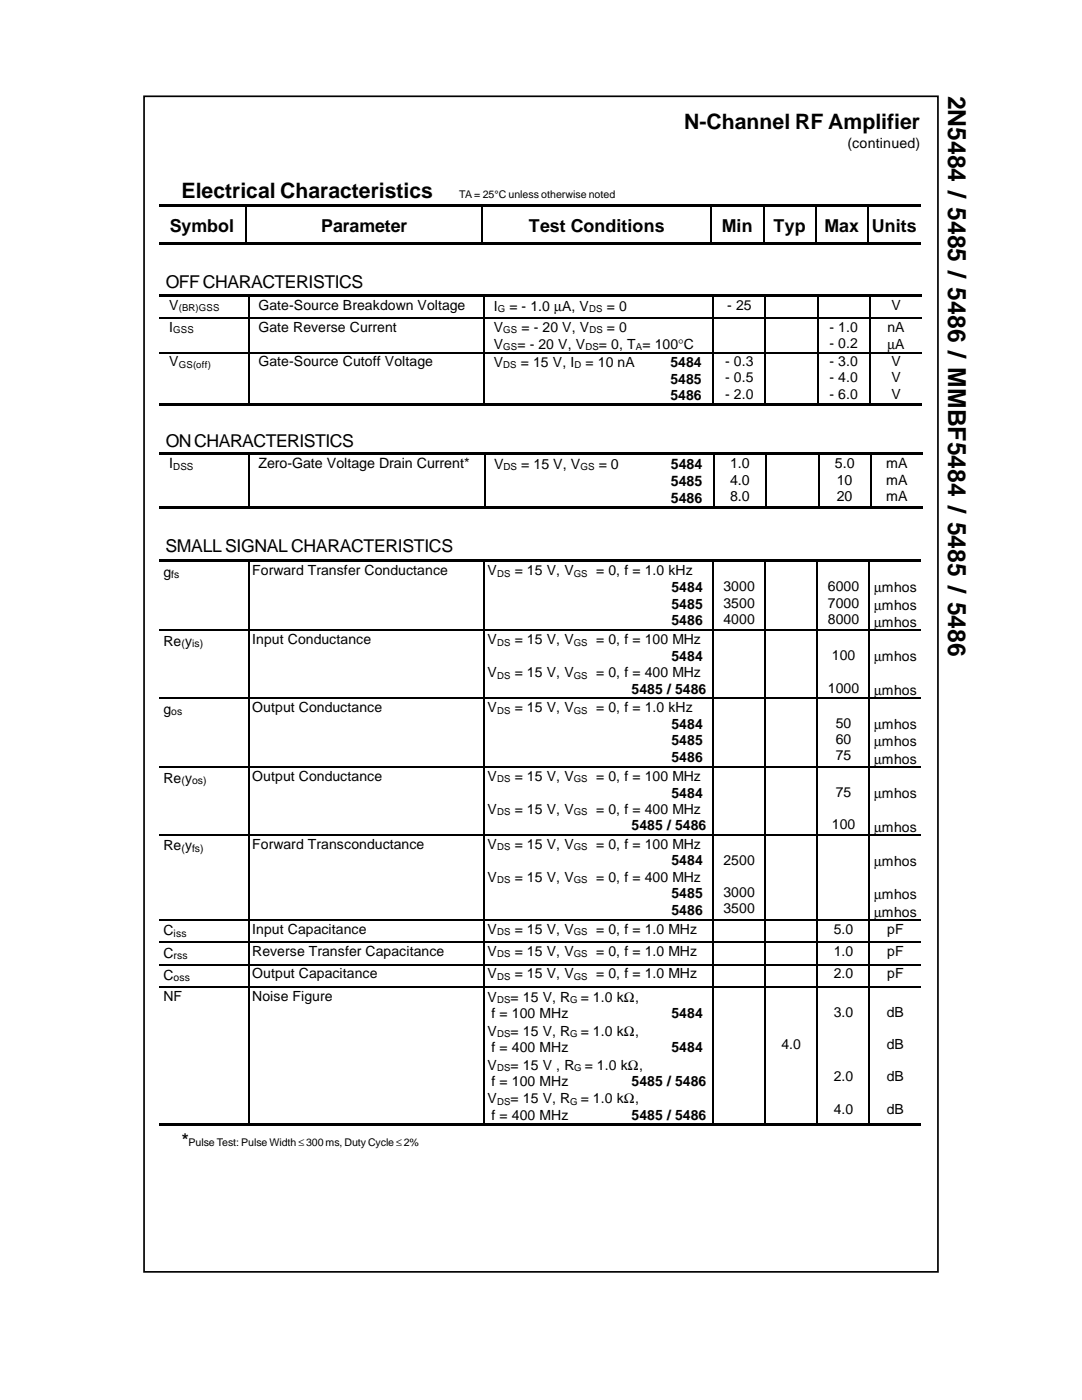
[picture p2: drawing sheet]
<svg xmlns="http://www.w3.org/2000/svg" width="216mm" height="279mm" viewBox="0 0 216 279" stroke-linecap="round" stroke-linejoin="round" font-family="sans-serif">
<defs><g id="words">
<text font-size="4.9" x="189.2" y="19.1" transform="rotate(90 189.2 19.1)">2N5484 / 5485 / 5486 / MMBF5484 / 5485 / 5486</text>
<g font-size="4.2">
<text x="136.5" y="25.7">N-Channel RF Amplifier</text>
<text x="36.2" y="39.6">Electrical Characteristics</text>
</g>
<g font-size="3.6">
<text x="33.9" y="46.3">Symbol</text>
<text x="64.1" y="46.3">Parameter</text>
<text x="105.5" y="46.3">Test Conditions</text>
<text x="144" y="46.3">Min</text>
<text x="154.3" y="46.3">Typ</text>
<text x="164.5" y="46.3">Max</text>
<text x="174" y="46.3">Units</text>
</g>
<g font-size="3.5">
<text x="33.1" y="57.5">OFF CHARACTERISTICS</text>
<text x="33.1" y="89.2">ON CHARACTERISTICS</text>
<text x="33" y="110.2">SMALL SIGNAL CHARACTERISTICS</text>
<text x="36.3" y="228.8">*</text>
</g>
<g font-size="2.8">
<text x="169.1" y="29.6">(continued)</text>
<text x="33.8" y="61.8">V</text>
<text x="51.6" y="61.8">Gate-Source Breakdown Voltage</text>
<text x="98.5" y="62.1">I</text>
<text x="101.6" y="62.1">= - 1.0 µA, V</text>
<text x="121.1" y="62.1">= 0</text>
<text x="145.1" y="61.8">- 25</text>
<text x="177.9" y="61.8">V</text>
<text x="33.8" y="66.3">I</text>
<text x="51.6" y="66.3">Gate Reverse Current</text>
<text x="98.5" y="69.7">V</text>
<text x="98.5" y="66.3">V</text>
<text x="103.3" y="69.7">= - 20 V, V</text>
<text x="104.1" y="66.3">= - 20 V, V</text>
<text x="119.5" y="69.7">= 0, T = 100°C</text>
<text x="121.1" y="66.3">= 0</text>
<text x="165.5" y="66.3">- 1.0</text>
<text x="165.5" y="69.5">- 0.2</text>
<text x="177.1" y="66.3">nA</text>
<text x="177.1" y="69.7">µA</text>
<text x="33.8" y="73.1">V</text>
<text x="51.6" y="73.1">Gate-Source Cutoff Voltage</text>
<text x="98.5" y="73.2">V</text>
<text x="103.9" y="73.2">= 15 V, I</text>
<text x="116.8" y="73.2">= 10 nA</text>
<text x="133.8" y="73.2">5484</text>
<text x="133.8" y="76.5">5485</text>
<text x="144.7" y="73.1">- 0.3</text>
<text x="144.7" y="76.3">- 0.5</text>
<text x="165.5" y="73.1">- 3.0</text>
<text x="165.5" y="76.3">- 4.0</text>
<text x="177.9" y="73.1">V</text>
<text x="177.9" y="76.3">V</text>
<text x="133.8" y="79.9">5486</text>
<text x="144.7" y="79.5">- 2.0</text>
<text x="165.5" y="79.5">- 6.0</text>
<text x="177.9" y="79.5">V</text>
<text x="33.8" y="93.5">I</text>
<text x="51.6" y="93.5">Zero-Gate Voltage Drain Current*</text>
<text x="98.6" y="93.6">V</text>
<text x="104" y="93.6">= 15 V, V</text>
<text x="119.5" y="93.6">= 0</text>
<text x="133.9" y="93.6">5484</text>
<text x="145.7" y="93.5">1.0</text>
<text x="166.6" y="93.5">5.0</text>
<text x="176.8" y="93.5">mA</text>
<text x="133.9" y="96.9">5485</text>
<text x="133.9" y="100.3">5486</text>
<text x="145.7" y="96.7">4.0</text>
<text x="145.7" y="100">8.0</text>
<text x="167" y="96.7">10</text>
<text x="167" y="100">20</text>
<text x="176.8" y="96.7">mA</text>
<text x="176.8" y="100">mA</text>
<text x="32.6" y="115.1">g</text>
<text x="50.3" y="114.8">Forward Transfer Conductance</text>
<text x="97.3" y="114.8">V</text>
<text x="102.7" y="114.8">= 15 V, V</text>
<text x="119" y="114.8">= 0, f = 1.0 kHz</text>
<text x="134" y="118.1">5484</text>
<text x="144.4" y="118">3000</text>
<text x="165.2" y="118">6000</text>
<text x="174.4" y="118.2">µmhos</text>
<text x="134" y="121.5">5485</text>
<text x="134" y="124.8">5486</text>
<text x="144.4" y="121.2">3500</text>
<text x="144.4" y="124.5">4000</text>
<text x="165.2" y="121.2">7000</text>
<text x="165.2" y="124.5">8000</text>
<text x="174.4" y="121.7">µmhos</text>
<text x="174.4" y="125.1">µmhos</text>
<text x="32.6" y="128.9">Re y</text>
<text x="50.3" y="128.6">Input Conductance</text>
<text x="97.3" y="128.6">V</text>
<text x="102.7" y="128.6">= 15 V, V</text>
<text x="119" y="128.6">= 0, f = 100 MHz</text>
<text x="134" y="131.9">5484</text>
<text x="166" y="131.8">100</text>
<text x="174.4" y="132">µmhos</text>
<text x="97.3" y="135.1">V</text>
<text x="102.7" y="135.1">= 15 V, V</text>
<text x="119" y="135.1">= 0, f = 400 MHz</text>
<text x="32.6" y="142.4">g</text>
<text x="50.3" y="142.1">Output Conductance</text>
<text x="97.3" y="142.1">V</text>
<text x="102.7" y="142.1">= 15 V, V</text>
<text x="119" y="142.1">= 0, f = 1.0 kHz</text>
<text x="126" y="138.4">5485 / 5486</text>
<text x="165.2" y="138.2">1000</text>
<text x="174.4" y="138.6">µmhos</text>
<text x="134" y="145.4">5484</text>
<text x="134" y="148.8">5485</text>
<text x="166.8" y="145.3">50</text>
<text x="166.8" y="148.5">60</text>
<text x="174.4" y="145.5">µmhos</text>
<text x="174.4" y="149">µmhos</text>
<text x="50.3" y="155.9">Output Conductance</text>
<text x="97.3" y="155.9">V</text>
<text x="102.7" y="155.9">= 15 V, V</text>
<text x="119" y="155.9">= 0, f = 100 MHz</text>
<text x="134" y="152.1">5486</text>
<text x="166.8" y="151.8">75</text>
<text x="174.4" y="152.4">µmhos</text>
<text x="32.6" y="156.2">Re y</text>
<text x="134" y="159.2">5484</text>
<text x="166.8" y="159.1">75</text>
<text x="174.4" y="159.3">µmhos</text>
<text x="97.3" y="162.4">V</text>
<text x="102.7" y="162.4">= 15 V, V</text>
<text x="119" y="162.4">= 0, f = 400 MHz</text>
<text x="126" y="165.7">5485 / 5486</text>
<text x="166" y="165.5">100</text>
<text x="174.4" y="165.9">µmhos</text>
<text x="32.6" y="169.7">Re y</text>
<text x="50.3" y="169.4">Forward Transconductance</text>
<text x="97.3" y="169.4">V</text>
<text x="102.7" y="169.4">= 15 V, V</text>
<text x="119" y="169.4">= 0, f = 100 MHz</text>
<text x="134" y="172.7">5484</text>
<text x="144.4" y="172.6">2500</text>
<text x="174.4" y="172.8">µmhos</text>
<text x="97.3" y="176">V</text>
<text x="102.7" y="176">= 15 V, V</text>
<text x="119" y="176">= 0, f = 400 MHz</text>
<text x="134" y="179.3">5485</text>
<text x="144.4" y="179.1">3000</text>
<text x="174.4" y="179.5">µmhos</text>
<text x="134" y="182.6">5486</text>
<text x="144.4" y="182.3">3500</text>
<text x="174.4" y="182.9">µmhos</text>
<text x="32.6" y="186.7">C</text>
<text x="32.6" y="191.1">C</text>
<text x="50.3" y="186.4">Input Capacitance</text>
<text x="50.3" y="190.8">Reverse Transfer Capacitance</text>
<text x="97.3" y="190.8">V</text>
<text x="97.3" y="186.4">V</text>
<text x="102.7" y="186.4">= 15 V, V</text>
<text x="102.7" y="190.8">= 15 V, V</text>
<text x="119" y="186.4">= 0, f = 1.0 MHz</text>
<text x="119" y="190.8">= 0, f = 1.0 MHz</text>
<text x="166.4" y="186.4">5.0</text>
<text x="166.4" y="190.8">1.0</text>
<text x="177" y="186.4">pF</text>
<text x="177" y="190.8">pF</text>
<text x="32.6" y="195.5">C</text>
<text x="50.3" y="195.2">Output Capacitance</text>
<text x="97.3" y="195.2">V</text>
<text x="102.7" y="195.2">= 15 V, V</text>
<text x="119" y="195.2">= 0, f = 1.0 MHz</text>
<text x="166.4" y="195.2">2.0</text>
<text x="177" y="195.2">pF</text>
<text x="32.6" y="199.7">NF</text>
<text x="50.3" y="199.7">Noise Figure</text>
<text x="97.3" y="199.9">V</text>
<text x="98.1" y="203.2">f = 100 MHz</text>
<text x="101.9" y="199.9">= 15 V, R</text>
<text x="115.9" y="199.9">= 1.0 kΩ,</text>
<text x="134" y="203.2">5484</text>
<text x="166.4" y="202.9">3.0</text>
<text x="177" y="202.9">dB</text>
<text x="97.3" y="206.7">V</text>
<text x="98.1" y="210">f = 400 MHz</text>
<text x="101.9" y="206.7">= 15 V, R</text>
<text x="115.9" y="206.7">= 1.0 kΩ,</text>
<text x="134" y="210">5484</text>
<text x="155.9" y="209.3">4.0</text>
<text x="177" y="209.3">dB</text>
<text x="97.3" y="213.4">V</text>
<text x="101.9" y="213.4">= 15 V , R</text>
<text x="116.7" y="213.4">= 1.0 kΩ,</text>
<text x="166.4" y="215.8">2.0</text>
<text x="177" y="215.8">dB</text>
<text x="97.3" y="220.2">V</text>
<text x="98.1" y="216.7">f = 100 MHz</text>
<text x="101.9" y="220.2">= 15 V, R</text>
<text x="115.9" y="220.2">= 1.0 kΩ,</text>
<text x="126" y="216.7">5485 / 5486</text>
<text x="98.1" y="223.5">f = 400 MHz</text>
<text x="126" y="223.5">5485 / 5486</text>
<text x="166.4" y="222.2">4.0</text>
<text x="177" y="222.2">dB</text>
</g>
<g font-size="2.1">
<text x="91.7" y="39.6">TA = 25°C unless otherwise noted</text>
<text x="34.2" y="115.3">fs</text>
<text x="36.2" y="129.1">( is)</text>
<text x="34.2" y="142.7">os</text>
<text x="36.2" y="156.4">( os)</text>
<text x="36.2" y="170">( fs)</text>
<text x="34.6" y="187">iss</text>
<text x="34.6" y="191.4">rss</text>
<text x="34.6" y="195.8">oss</text>
<text x="37.6" y="228.8">Pulse Test: Pulse Width ≤ 300 ms, Duty Cycle ≤ 2%</text>
</g>
<g font-size="1.9">
<text x="35.7" y="62.1">(BR)GSS</text>
<text x="99.3" y="62.3">G</text>
<text x="117.6" y="62.3">DS</text>
<text x="34.6" y="66.5">GSS</text>
<text x="100.4" y="66.5">GS</text>
<text x="100.4" y="69.9">GS</text>
<text x="116.8" y="69.9">DS</text>
<text x="117.6" y="66.5">DS</text>
<text x="126.9" y="69.9">A</text>
<text x="35.7" y="73.4">GS(off)</text>
<text x="100.4" y="73.5">DS</text>
<text x="114.6" y="73.5">D</text>
<text x="34.6" y="93.8">DSS</text>
<text x="100.5" y="93.9">DS</text>
<text x="115.8" y="93.9">GS</text>
<text x="99.2" y="115.1">DS</text>
<text x="114.5" y="115.1">GS</text>
<text x="99.2" y="128.9">DS</text>
<text x="114.5" y="128.9">GS</text>
<text x="99.2" y="135.4">DS</text>
<text x="114.5" y="135.4">GS</text>
<text x="99.2" y="142.4">DS</text>
<text x="114.5" y="142.4">GS</text>
<text x="99.2" y="156.2">DS</text>
<text x="114.5" y="156.2">GS</text>
<text x="99.2" y="162.7">DS</text>
<text x="114.5" y="162.7">GS</text>
<text x="99.2" y="169.7">DS</text>
<text x="114.5" y="169.7">GS</text>
<text x="99.2" y="176.3">DS</text>
<text x="114.5" y="176.3">GS</text>
<text x="99.2" y="186.7">DS</text>
<text x="99.2" y="191.1">DS</text>
<text x="114.5" y="186.7">GS</text>
<text x="114.5" y="191.1">GS</text>
<text x="99.2" y="195.5">DS</text>
<text x="114.5" y="195.5">GS</text>
<text x="99.2" y="200.2">DS</text>
<text x="113.8" y="200.2">G</text>
<text x="99.2" y="207">DS</text>
<text x="113.8" y="207">G</text>
<text x="99.2" y="213.7">DS</text>
<text x="114.6" y="213.7">G</text>
<text x="99.2" y="220.5">DS</text>
<text x="113.8" y="220.5">G</text>
</g>
</g></defs>
<path d="M28.7 19.2h158.5v234.6h-158.5z" fill="none" stroke="#000" stroke-width=".34"/>
<g fill="#000">
<path d="M31.7 40.7h17.3v.5h-17.3z" fill-rule="evenodd"/>
<path d="M31.7 48.4h17.3v.5h-17.3z" fill-rule="evenodd"/>
<path d="M31.7 58.7h17.8v.5h-17.8z" fill-rule="evenodd"/>
<path d="M49 40.7h.5v.5h-.5z" fill-rule="evenodd"/>
<path d="M49 48.4h.5v.5h-.5z" fill-rule="evenodd"/>
<path d="M49.5 40.7h46.5v.5h-46.5z" fill-rule="evenodd"/>
<path d="M49.5 48.4h46.5v.5h-46.5z" fill-rule="evenodd"/>
<path d="M49.5 59.2h.3z" fill-rule="evenodd"/>
<path d="M49.5 58.7h.5v.5h-.5z" fill-rule="evenodd"/>
<path d="M50 58.7h46.5v.5h-46.5z" fill-rule="evenodd"/>
<path d="M96 40.7h.5v.5h-.5z" fill-rule="evenodd"/>
<path d="M96 48.4h.5v.5h-.5z" fill-rule="evenodd"/>
<path d="M96.5 59.2h.2z" fill-rule="evenodd"/>
<path d="M96.5 58.7h.5v.5h-.5z" fill-rule="evenodd"/>
<path d="M96.5 40.7h45.2v.5h-45.2z" fill-rule="evenodd"/>
<path d="M96.5 48.4h45.2v.5h-45.2z" fill-rule="evenodd"/>
<path d="M97 58.7h45.2v.5h-45.2z" fill-rule="evenodd"/>
<path d="M141.7 40.7h.5v.5h-.5z" fill-rule="evenodd"/>
<path d="M141.7 48.4h.5v.5h-.5z" fill-rule="evenodd"/>
<path d="M142.2 59.2h.3z" fill-rule="evenodd"/>
<path d="M142.2 58.7h.5v.5h-.5z" fill-rule="evenodd"/>
<path d="M142.2 40.7h10v.5h-10z" fill-rule="evenodd"/>
<path d="M142.2 48.4h10v.5h-10z" fill-rule="evenodd"/>
<path d="M142.7 58.7h9.9v.5h-9.9z" fill-rule="evenodd"/>
<path d="M152.2 40.7h.5v.5h-.5z" fill-rule="evenodd"/>
<path d="M152.2 48.4h.5v.5h-.5z" fill-rule="evenodd"/>
<path d="M152.6 59.2h.2z" fill-rule="evenodd"/>
<path d="M152.6 58.7h.5v.5h-.5z" fill-rule="evenodd"/>
<path d="M152.7 40.7h9.9v.5h-9.9z" fill-rule="evenodd"/>
<path d="M152.7 48.4h9.9v.5h-9.9z" fill-rule="evenodd"/>
<path d="M153.1 58.7h9.9v.5h-9.9z" fill-rule="evenodd"/>
<path d="M162.6 40.7h.6v.5h-.6z" fill-rule="evenodd"/>
<path d="M162.6 48.4h.6v.5h-.6z" fill-rule="evenodd"/>
<path d="M163 59.2h.3z" fill-rule="evenodd"/>
<path d="M163 58.7h.5v.5h-.5z" fill-rule="evenodd"/>
<path d="M163.2 40.7h9.9v.5h-9.9z" fill-rule="evenodd"/>
<path d="M163.2 48.4h9.9v.5h-9.9z" fill-rule="evenodd"/>
<path d="M163.5 58.7h10v.5h-10z" fill-rule="evenodd"/>
<path d="M173.1 40.7h.5v.5h-.5z" fill-rule="evenodd"/>
<path d="M173.1 48.4h.5v.5h-.5z" fill-rule="evenodd"/>
<path d="M173.5 59.2h.2z" fill-rule="evenodd"/>
<path d="M173.5 58.7h.5v.5h-.5z" fill-rule="evenodd"/>
<path d="M173.6 40.7h10v.5h-10z" fill-rule="evenodd"/>
<path d="M173.6 48.4h10v.5h-10z" fill-rule="evenodd"/>
<path d="M174 58.7h9.9v.5h-9.9z" fill-rule="evenodd"/>
<path d="M49.5 63.4h.3v.2h-.3z" fill-rule="evenodd"/>
<path d="M49.5 70.3h.3v.2h-.3z" fill-rule="evenodd"/>
<path d="M96.5 63.4h.2v.2h-.2z" fill-rule="evenodd"/>
<path d="M96.5 70.3h.2v.2h-.2z" fill-rule="evenodd"/>
<path d="M142.2 63.4h.3v.2h-.3z" fill-rule="evenodd"/>
<path d="M142.2 70.3h.3v.2h-.3z" fill-rule="evenodd"/>
<path d="M152.6 63.4h.2v.2h-.2z" fill-rule="evenodd"/>
<path d="M152.6 70.3h.2v.2h-.2z" fill-rule="evenodd"/>
<path d="M163 63.4h.3v.2h-.3z" fill-rule="evenodd"/>
<path d="M163 70.3h.3v.2h-.3z" fill-rule="evenodd"/>
<path d="M173.5 63.4h.2v.2h-.2z" fill-rule="evenodd"/>
<path d="M173.5 70.3h.2v.2h-.2z" fill-rule="evenodd"/>
<path d="M31.7 80.5h17.8v.5h-17.8z" fill-rule="evenodd"/>
<path d="M31.7 90.3h17.8v.5h-17.8z" fill-rule="evenodd"/>
<path d="M49.5 80.5h.5v.5h-.5z" fill-rule="evenodd"/>
<path d="M49.5 90.8h.3z" fill-rule="evenodd"/>
<path d="M49.5 90.3h.5v.5h-.5z" fill-rule="evenodd"/>
<path d="M50 80.5h46.5v.5h-46.5z" fill-rule="evenodd"/>
<path d="M50 90.3h46.6v.5h-46.6z" fill-rule="evenodd"/>
<path d="M96.5 80.5h.5v.5h-.5z" fill-rule="evenodd"/>
<path d="M96.6 90.8h.2z" fill-rule="evenodd"/>
<path d="M96.6 90.3h.5v.5h-.5z" fill-rule="evenodd"/>
<path d="M97 80.5h45.2v.5h-45.2z" fill-rule="evenodd"/>
<path d="M97.1 90.3h45.2v.5h-45.2z" fill-rule="evenodd"/>
<path d="M142.2 80.5h.5v.5h-.5z" fill-rule="evenodd"/>
<path d="M142.3 90.8h.2z" fill-rule="evenodd"/>
<path d="M142.3 90.3h.5v.5h-.5z" fill-rule="evenodd"/>
<path d="M142.7 80.5h9.9v.5h-9.9z" fill-rule="evenodd"/>
<path d="M142.8 90.3h9.9v.5h-9.9z" fill-rule="evenodd"/>
<path d="M152.6 80.5h.5v.5h-.5z" fill-rule="evenodd"/>
<path d="M152.7 90.8h.3z" fill-rule="evenodd"/>
<path d="M152.7 90.3h.5v.5h-.5z" fill-rule="evenodd"/>
<path d="M153.1 80.5h9.9v.5h-9.9z" fill-rule="evenodd"/>
<path d="M153.2 90.3h10v.5h-10z" fill-rule="evenodd"/>
<path d="M163 80.5h.5v.5h-.5z" fill-rule="evenodd"/>
<path d="M163.2 90.8h.2z" fill-rule="evenodd"/>
<path d="M163.2 90.3h.5v.5h-.5z" fill-rule="evenodd"/>
<path d="M163.5 80.5h10v.5h-10z" fill-rule="evenodd"/>
<path d="M163.7 90.3h10v.5h-10z" fill-rule="evenodd"/>
<path d="M173.5 80.5h.5v.5h-.5z" fill-rule="evenodd"/>
<path d="M173.7 90.8h.2z" fill-rule="evenodd"/>
<path d="M173.7 90.3h.5v.5h-.5z" fill-rule="evenodd"/>
<path d="M174 80.5h9.9v.5h-9.9z" fill-rule="evenodd"/>
<path d="M174.2 90.3h9.9v.5h-9.9z" fill-rule="evenodd"/>
<path d="M31.7 101h17.8v.5h-17.8z" fill-rule="evenodd"/>
<path d="M31.8 111.6h17.8v.5h-17.8z" fill-rule="evenodd"/>
<path d="M49.5 101h.5v.5h-.5z" fill-rule="evenodd"/>
<path d="M49.6 112.1l.2 .1z" fill-rule="evenodd"/>
<path d="M49.6 111.6h.5v.5h-.5z" fill-rule="evenodd"/>
<path d="M50 101h46.6v.5h-46.6z" fill-rule="evenodd"/>
<path d="M50.1 111.6h46.4v.5h-46.4z" fill-rule="evenodd"/>
<path d="M96.5 112.1l.3 .1z" fill-rule="evenodd"/>
<path d="M96.5 111.6h.5v.5h-.5z" fill-rule="evenodd"/>
<path d="M96.6 101h.5v.5h-.5z" fill-rule="evenodd"/>
<path d="M97 111.6h45.2v.5h-45.2z" fill-rule="evenodd"/>
<path d="M97.1 101h45.2v.5h-45.2z" fill-rule="evenodd"/>
<path d="M142.2 112.1l.2 .1z" fill-rule="evenodd"/>
<path d="M142.2 111.6h.5v.5h-.5z" fill-rule="evenodd"/>
<path d="M142.3 101h.5v.5h-.5z" fill-rule="evenodd"/>
<path d="M142.7 111.6h9.9v.5h-9.9z" fill-rule="evenodd"/>
<path d="M142.8 101h9.9v.5h-9.9z" fill-rule="evenodd"/>
<path d="M152.6 112.1l.2 .1z" fill-rule="evenodd"/>
<path d="M152.6 111.6h.5v.5h-.5z" fill-rule="evenodd"/>
<path d="M152.7 101h.5v.5h-.5z" fill-rule="evenodd"/>
<path d="M153.1 111.6h9.9v.5h-9.9z" fill-rule="evenodd"/>
<path d="M153.2 101h10v.5h-10z" fill-rule="evenodd"/>
<path d="M163 112.1l.2 .1z" fill-rule="evenodd"/>
<path d="M163 111.6h.5v.5h-.5z" fill-rule="evenodd"/>
<path d="M163.2 101h.5v.5h-.5z" fill-rule="evenodd"/>
<path d="M163.5 111.6h9.9v.5h-9.9z" fill-rule="evenodd"/>
<path d="M163.7 101h10v.5h-10z" fill-rule="evenodd"/>
<path d="M173.4 112.1l.2 .1z" fill-rule="evenodd"/>
<path d="M173.4 111.6h.5v.5h-.5z" fill-rule="evenodd"/>
<path d="M173.7 101h.5v.5h-.5z" fill-rule="evenodd"/>
<path d="M173.9 111.6h9.9v.5h-9.9z" fill-rule="evenodd"/>
<path d="M174.2 101h9.9v.5h-9.9z" fill-rule="evenodd"/>
<path d="M49.6 125.7h.2v.2h-.2z" fill-rule="evenodd"/>
<path d="M49.6 139.2h.2v.3h-.2z" fill-rule="evenodd"/>
<path d="M96.5 125.7h.3v.2h-.3z" fill-rule="evenodd"/>
<path d="M96.5 139.2h.3v.3h-.3z" fill-rule="evenodd"/>
<path d="M142.2 125.7h.2v.2h-.2z" fill-rule="evenodd"/>
<path d="M142.2 139.2h.2v.3h-.2z" fill-rule="evenodd"/>
<path d="M152.6 125.7h.2v.2h-.2z" fill-rule="evenodd"/>
<path d="M152.6 139.2h.2v.3h-.2z" fill-rule="evenodd"/>
<path d="M163 125.7h.2v.2h-.2z" fill-rule="evenodd"/>
<path d="M163 139.2h.2v.3h-.2z" fill-rule="evenodd"/>
<path d="M173.4 125.7h.2v.2h-.2z" fill-rule="evenodd"/>
<path d="M173.4 139.2h.2v.3h-.2z" fill-rule="evenodd"/>
<path d="M49.6 153h.2v.2h-.2z" fill-rule="evenodd"/>
<path d="M96.5 153h.3v.2h-.3z" fill-rule="evenodd"/>
<path d="M142.2 153h.2v.2h-.2z" fill-rule="evenodd"/>
<path d="M152.6 153h.2v.2h-.2z" fill-rule="evenodd"/>
<path d="M163 153h.2v.2h-.2z" fill-rule="evenodd"/>
<path d="M173.4 153h.2v.2h-.2z" fill-rule="evenodd"/>
<path d="M49.6 166.5h.2v.3h-.2z" fill-rule="evenodd"/>
<path d="M96.5 166.5h.3v.3h-.3z" fill-rule="evenodd"/>
<path d="M142.2 166.5h.2v.3h-.2z" fill-rule="evenodd"/>
<path d="M152.6 166.5h.2v.3h-.2z" fill-rule="evenodd"/>
<path d="M163 166.5h.2v.3h-.2z" fill-rule="evenodd"/>
<path d="M173.4 166.5h.2v.3h-.2z" fill-rule="evenodd"/>
<path d="M49.6 183.5h.2v.3h-.2z" fill-rule="evenodd"/>
<path d="M49.6 188h.2v.2h-.2z" fill-rule="evenodd"/>
<path d="M49.6 192.4h.2v.2h-.2z" fill-rule="evenodd"/>
<path d="M49.6 196.8h.2v.3h-.2z" fill-rule="evenodd"/>
<path d="M96.5 183.5h.3v.3h-.3z" fill-rule="evenodd"/>
<path d="M96.5 188h.3v.2h-.3z" fill-rule="evenodd"/>
<path d="M96.5 192.4h.3v.2h-.3z" fill-rule="evenodd"/>
<path d="M96.5 196.8h.3v.3h-.3z" fill-rule="evenodd"/>
<path d="M142.2 183.5h.2v.3h-.2z" fill-rule="evenodd"/>
<path d="M142.2 188h.2v.2h-.2z" fill-rule="evenodd"/>
<path d="M142.2 192.4h.2v.2h-.2z" fill-rule="evenodd"/>
<path d="M142.2 196.8h.2v.3h-.2z" fill-rule="evenodd"/>
<path d="M152.6 183.5h.2v.3h-.2z" fill-rule="evenodd"/>
<path d="M152.6 188h.2v.2h-.2z" fill-rule="evenodd"/>
<path d="M152.6 192.4h.2v.2h-.2z" fill-rule="evenodd"/>
<path d="M152.6 196.8h.2v.3h-.2z" fill-rule="evenodd"/>
<path d="M163 183.5h.2v.3h-.2z" fill-rule="evenodd"/>
<path d="M163 188h.2v.2h-.2z" fill-rule="evenodd"/>
<path d="M163 192.4h.2v.2h-.2z" fill-rule="evenodd"/>
<path d="M163 196.8h.2v.3h-.2z" fill-rule="evenodd"/>
<path d="M173.4 183.5h.2v.3h-.2z" fill-rule="evenodd"/>
<path d="M173.4 188h.2v.2h-.2z" fill-rule="evenodd"/>
<path d="M173.4 192.4h.2v.2h-.2z" fill-rule="evenodd"/>
<path d="M173.4 196.8h.2v.3h-.2z" fill-rule="evenodd"/>
<path d="M31.8 224.2h17.8v.5h-17.8z" fill-rule="evenodd"/>
<path d="M49.6 224.2h.5v.5h-.5z" fill-rule="evenodd"/>
<path d="M50.1 224.2h46.4v.5h-46.4z" fill-rule="evenodd"/>
<path d="M96.5 224.2h.5v.5h-.5z" fill-rule="evenodd"/>
<path d="M97 224.2h45.2v.5h-45.2z" fill-rule="evenodd"/>
<path d="M142.2 224.2h.5v.5h-.5z" fill-rule="evenodd"/>
<path d="M142.7 224.2h9.9v.5h-9.9z" fill-rule="evenodd"/>
<path d="M152.6 224.2h.5v.5h-.5z" fill-rule="evenodd"/>
<path d="M153.1 224.2h9.9v.5h-9.9z" fill-rule="evenodd"/>
<path d="M163 224.2h.5v.5h-.5z" fill-rule="evenodd"/>
<path d="M163.5 224.2h9.9v.5h-9.9z" fill-rule="evenodd"/>
<path d="M173.4 224.2h.5v.5h-.5z" fill-rule="evenodd"/>
<path d="M173.9 224.2h9.9v.5h-9.9z" fill-rule="evenodd"/>
</g>
<g fill="none" stroke="#000" stroke-width=".25">
<path d="M49.1 41.2v7.2M49.7 59.2v4.2M96.1 41.2v7.2M96.6 59.2v4.2M141.9 41.2v7.2M142.3 59.2v4.2M152.4 41.2v7.2M152.7 59.2v4.2M162.8 41.2v7.2M163.2 59.2v4.2M173.2 41.2v7.2M173.6 59.2v4.2"/>
<path d="M31.7 63.5h17.8M31.7 70.4h17.8M49.7 63.6v6.7M49.7 70.5v10M49.8 63.5h46.7M49.8 70.4h46.7M96.6 63.6v6.7M96.6 70.5v10M96.7 63.5h45.5M96.7 70.4h45.5M142.3 63.6v6.7M142.3 70.5v10"/>
<path d="M142.5 63.5h10.1M142.5 70.4h10.1M152.7 63.6v6.7M152.7 70.5v10M152.8 63.5h10.2M152.8 70.4h10.2M163.2 63.6v6.7M163.2 70.5v10M163.3 63.5h10.2M163.3 70.4h10.2M173.6 63.6v6.7M173.6 70.5v10"/>
<path d="M173.7 63.5h10.2M173.7 70.4h10.2M49.7 90.8v10.2M96.7 90.8v10.2M142.4 90.8v10.2M152.9 90.8v10.2M163.3 90.8v10.2M173.8 90.8v10.2M49.7 112.2v13.5M96.6 112.2v13.5M142.3 112.2v13.5M152.7 112.2v13.5"/>
<path d="M163.1 112.2v13.5M173.5 112.2v13.5M31.8 125.8h17.8M31.8 139.4h17.8M49.7 125.9v13.3M49.7 139.5v13.5M49.8 125.8h46.7M49.8 139.4h46.7M96.6 125.9v13.3M96.6 139.5v13.5M96.8 125.8h45.4M96.8 139.4h45.4"/>
<path d="M142.3 125.9v13.3M142.3 139.5v13.5M142.4 125.8h10.2M142.4 139.4h10.2M152.7 125.9v13.3M152.7 139.5v13.5M152.8 125.8h10.2M152.8 139.4h10.2M163.1 125.9v13.3M163.1 139.5v13.5M163.2 125.8h10.2M163.2 139.4h10.2"/>
<path d="M173.5 125.9v13.3M173.5 139.5v13.5M173.6 125.8h10.2M173.6 139.4h10.2M31.8 153.1h17.8M49.7 153.2v13.3M49.8 153.1h46.7M96.6 153.2v13.3M96.8 153.1h45.4M142.3 153.2v13.3M142.4 153.1h10.2M152.7 153.2v13.3"/>
<path d="M152.8 153.1h10.2M163.1 153.2v13.3M163.2 153.1h10.2M173.5 153.2v13.3M173.6 153.1h10.2M31.8 166.7h17.8M49.7 166.8v16.7M49.8 166.7h46.7M96.6 166.8v16.7M96.8 166.7h45.4M142.3 166.8v16.7M142.4 166.7h10.2"/>
<path d="M152.7 166.8v16.7M152.8 166.7h10.2M163.1 166.8v16.7M163.2 166.7h10.2M173.5 166.8v16.7M173.6 166.7h10.2M31.8 183.6h17.8M31.8 188.1h17.8M31.8 196.9h17.8M49.7 183.8v4.2M49.7 188.2v4.2M49.7 192.6v4.2"/>
<path d="M49.7 197.1v27.1M49.8 183.6h46.7M49.8 188.1h46.7M49.8 196.9h46.7M96.6 183.8v4.2M96.6 188.2v4.2M96.6 192.6v4.2M96.6 197.1v27.1M96.8 183.6h45.4M96.8 188.1h45.4M96.8 196.9h45.4M142.3 183.8v4.2"/>
<path d="M142.3 188.2v4.2M142.3 192.6v4.2M142.3 197.1v27.1M142.4 183.6h10.2M142.4 188.1h10.2M142.4 196.9h10.2M152.7 183.8v4.2M152.7 188.2v4.2M152.7 192.6v4.2M152.7 197.1v27.1M152.8 183.6h10.2M152.8 188.1h10.2"/>
<path d="M152.8 196.9h10.2M163.1 183.8v4.2M163.1 188.2v4.2M163.1 192.6v4.2M163.1 197.1v27.1M163.2 183.6h10.2M163.2 188.1h10.2M163.2 196.9h10.2M173.5 183.8v4.2M173.5 188.2v4.2M173.5 192.6v4.2M173.5 197.1v27.1"/>
<path d="M173.6 183.6h10.2M173.6 188.1h10.2M173.6 196.9h10.2"/>
</g>
<path d="M31.8 192.5h17.8M49.8 192.5h46.7M96.8 192.5h45.4M142.4 192.5h10.2M152.8 192.5h10.2M163.2 192.5h10.2M173.6 192.5h10.2" fill="none" stroke="#000" stroke-width=".21"/>
<use href="#words"/>
</svg>
